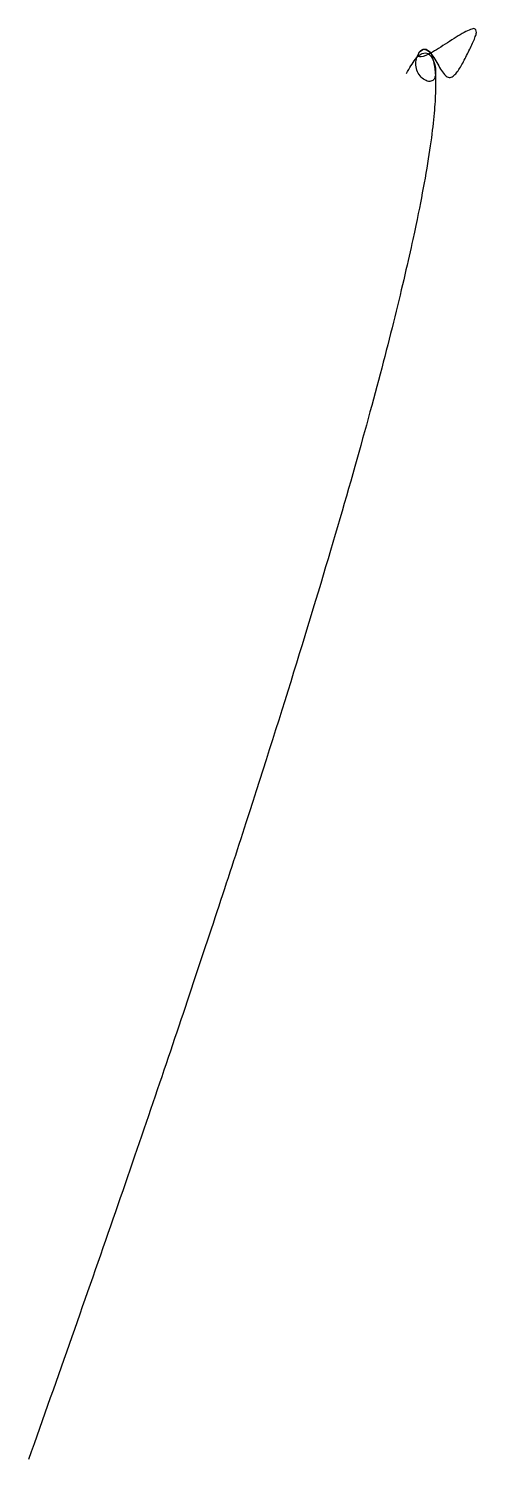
# Model space of a CAD drawing. Header units: metres. Extents: x -18.5 to 3.4, y -67.8 to 2.2.
import ezdxf

# ---------------------------------------------------------------- set-up
doc = ezdxf.new("R2010")
doc.units = ezdxf.units.M
doc.layers.add('Splines', color=7, linetype='Continuous')

msp = doc.modelspace()

# ---------------------------------------------------------------- linework, layer by layer
at = {"layer": 'Splines'}
msp.add_open_spline([(0, 0), (1, 2, 1), (2, -1, 2), (3, 1), (4, 3, 1), (0, 0), (1, 2, 1), (2, -1, 2)], degree=3, knots=[0, 1, 2, 3, 4, 5, 6, 7, 8, 9, 10, 11], dxfattribs=at)

doc.saveas('drawing.dxf')
